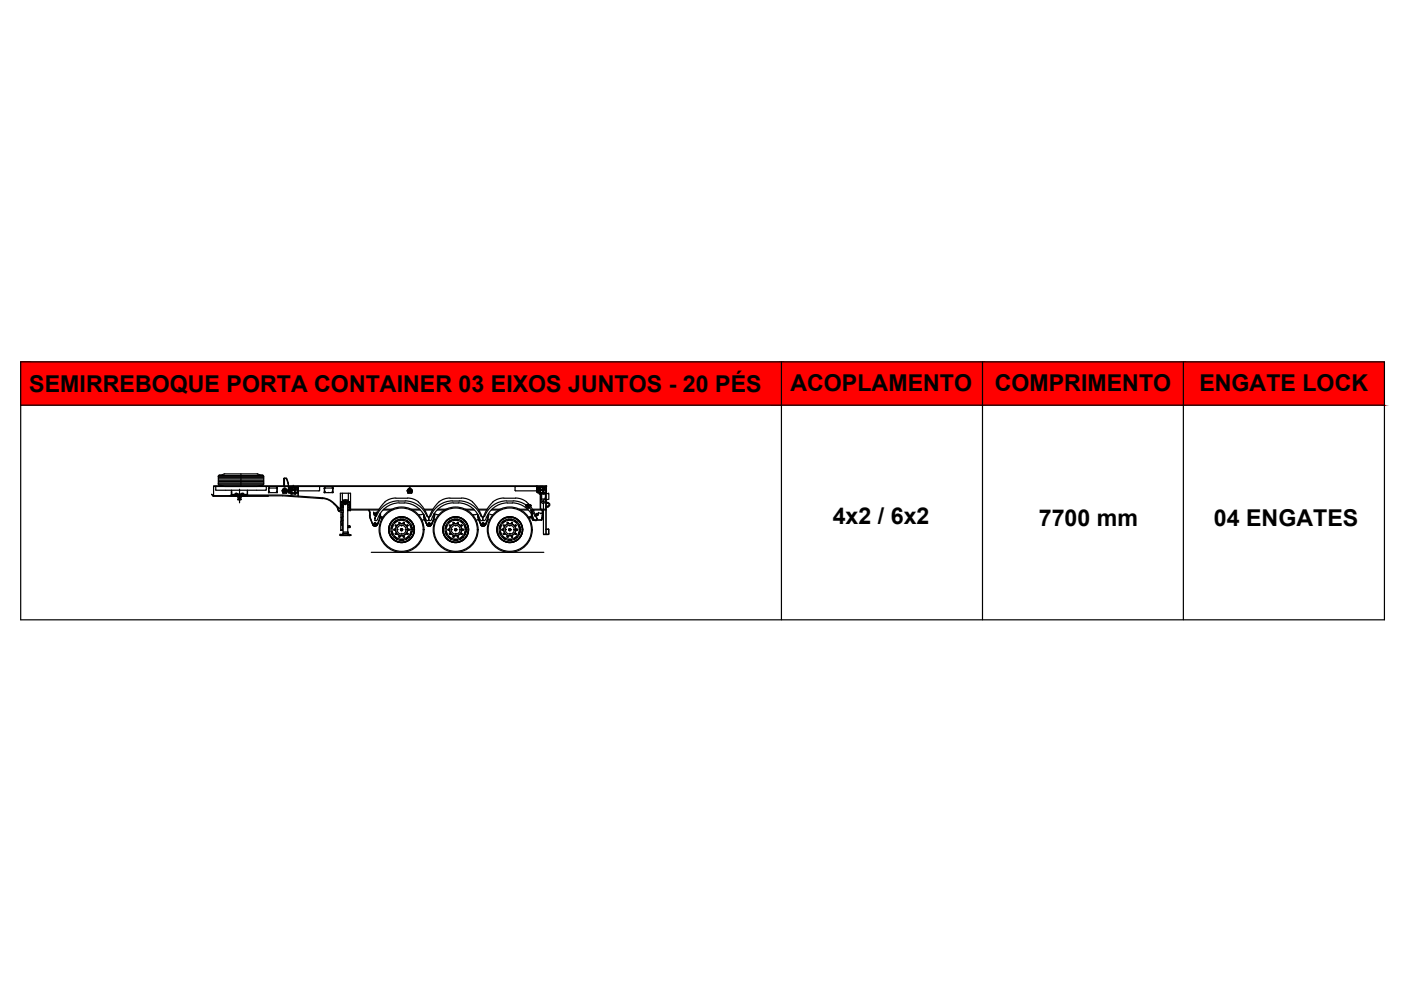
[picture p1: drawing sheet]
<svg xmlns="http://www.w3.org/2000/svg" width="297mm" height="210mm" viewBox="0 0 297 210" stroke-linecap="round" stroke-linejoin="round" font-family="sans-serif">
<defs><g id="words">
<g font-size="4.9">
<text x="6.2" y="83">SEMIRREBOQUE PORTA CONTAINER 03 EIXOS JUNTOS - 20 PÉS</text>
<text x="167.6" y="83">ACOPLAMENTO</text>
<text x="210.9" y="83">COMPRIMENTO</text>
<text x="254.3" y="83">ENGATE LOCK</text>
<text x="176.6" y="111.1">4x2 / 6x2</text>
<text x="220.2" y="111.5">7700 mm</text>
<text x="257.4" y="111.5">04 ENGATES</text>
</g>
</g></defs>
<!-- layer: 0 -->
<g fill="#f00" stroke="#f00" stroke-width=".21">
<path d="M250.9 76.7l42.6 9.2v-9.2zM250.9 76.7l42.6 9.2h-42.6z"/>
<path d="M208.3 76.7l42.6 9.2v-9.2zM208.3 76.7l42.6 9.2h-42.6z"/>
<path d="M165.7 76.7l42.6 9.2v-9.2zM165.7 76.7l42.6 9.2h-42.6z"/>
<path d="M4.4 76.7l161.3 9.2v-9.2zM4.4 76.7l161.3 9.2h-161.3z"/>
</g>
<g fill="none" stroke="#000" stroke-width=".25">
<path d="M4.4 76.7h289.1v54.7h-289.1zM165.7 76.7v54.7M208.3 76.7v54.7M250.9 76.7v54.7M4.4 85.9h289.1M45.3 103h70.6M46.3 102.6l.3 .3M46.3 101.3h9.6M46.3 101.5h9.6M46.3 102.1h9.6M46.3 102.4h9.6M46.3 101.8h9.6"/>
<path d="M46.3 102.6v-1.5h9.6v1.5M46.3 102.6h9.6M46.4 100.8h9.4M46.4 102.8h9.4M46.6 100.7l-.3 .3M46.6 102.9l.9 .2M47.5 100.5h7.1l1.2 .3 .1 .2M47.5 103.1h.1M47.5 100.5l-.9 .2M47.9 103.9h8.5M50.8 105h9.1l8.5 .6M50.8 103.7v2.9"/>
<path d="M51.1 100.5v2.6M55.9 102.6l-.1 .2-1.3 .3M56.4 103.1v.1M56.4 103.8v.1M56.5 103.2v.7M62.2 102.9v1.1M68.4 105.7l1 .2a5.2 5.2 0 0 1 2.1 1.6M68.4 105.6l1.3 .3 1.1 .8M70.9 106.7l.7 .7M71.5 107.5l.7 .5M71.6 107.4l.5 .4M73.9 108h6.5"/>
<path d="M73.9 108.1h6.4M78.3 108.1l.1 .5M78.3 109.2l.2 .9M78.3 108.6l-.1-.3 .2 .3M78.4 108.6v.6M78.4 109.2l.2 .8M78.6 110.1l.4 1.2M78.6 110.1l.5 1.2M78.7 117.1h36.6M79 111.3a.53 .53 0 0 0 .5 .3 .53 .53 0 0 0 .5-.3M79.1 111.3l.4 .3 .5-.3M79.2 108.8h.1"/>
<path d="M79.3 108.9l.4 .2M79.5 108.8l.2 .1M79.6 109.6l-.1 .7M79.8 108.8h.1M80.2 110.8l-.2 .5M80.5 110.1l-.5 1.2M80.6 109v.2M80.6 109.2l-.2 .8M80.6 109.7l.5 .1M80.6 108.9v.3M80.7 109.5l.5 .1M80.7 108.9v.3"/>
<path d="M80.7 109.2l-.2 .9-.5 1.2M80.7 109.7l.3 .2M81.2 108.1h1.7M81.4 108h1.8M81.6 106.4l-1.2 1.5-.8 1.7M82.9 112.7a.37 .37 0 0 1 .3 .3 .37 .37 0 0 1-.1 .3M83 112.7l.1 .1M83 112.7l.2 .5M83.1 111.9h-.1M83.1 112.8l.1 .4M83.1 111.9l.1-.5-.2 .5M83.1 111.4a.33 .33 0 0 1 .1 .3 .33 .33 0 0 1-.3 .2"/>
<path d="M83.2 113.3h.1M83.6 114a.32 .32 0 0 1 .4 0 .32 .32 0 0 1 .1 .3v-.1M83.6 113.9h.1zM83.6 113.9l.5 .3M83.7 110.6h.1M83.7 113.9h.1M83.8 113.9l.3 .2M83.9 105.6l-1.4 .3-.9 .5M83.9 105.6h2.5M84 110.4h.1l-.5 .3M84.1 114.2h.1M84.1 110.5l-.5 .2 .1 .1"/>
<path d="M84.1 110.3v.1M84.1 110.3v.2M84.4 106.2a5.2 5.2 0 0 0-4.7 3.3l-.1 .1M84.4 106.2h1.5M84.6 106.6a5.1 5.1 0 0 0-4.7 3.7h-.5M84.7 106.7h1M84.8 114.5h.6M84.9 110.1h.5M84.9 110.1v.1zM84.9 110.2h.1M84.9 114.5h-.1M84.9 114.4v.1"/>
<path d="M84.9 114.4h.4M84.9 110.2h.5M85.4 110.2h-.1M85.4 114.5l.1 .1a.34 .34 0 0 0-.3-.2 .34 .34 0 0 0-.3 .2M85.5 110.1l-.1 .1zM85.7 106.6a5.1 5.1 0 0 1 4.7 3.7l.2 .1M85.9 106.2a5.2 5.2 0 0 1 4.7 3.3l.2 .1M86.2 110.4l.4 .3M86.2 110.3v.2v-.2a.34 .34 0 0 0 .1 .4 .34 .34 0 0 0 .4 0M86.2 110.4l.4 .4M86.2 114.2h.1M86.2 110.4h.2"/>
<path d="M86.4 105.6l1.5 .3 .8 .5M86.6 113.9h.1M86.6 113.9l-.3 .2M86.6 110.6h-.1M86.6 113.9l-.4 .3M86.6 110.8h.1M86.7 113.9h.1M87.1 111.4l.2 .5M87.1 108h1.8M87.1 113.3h.1M87.1 111.4v.1M87.1 111.4h.1"/>
<path d="M87.2 111.6v.3M87.2 113l-.1 .1M87.2 111.6l-.1-.1 .1 .4M87.2 112.8l-.1 .4M87.2 111.9h.1M87.3 112.7l-.1 .1M87.3 111.9h.1M87.3 112.7l-.2 .5 .1-.4M87.4 112.7h-.1M87.4 112.7a.37 .37 0 0 0-.3 .3 .37 .37 0 0 0 .1 .3M87.4 108.1h1.7M87.4 111.9v.1"/>
<path d="M87.6 111.1h.1M88.7 106.4l1.2 1.5 .8 1.7M89.8 109l-1 .1M89.8 110.2l-.3 .1M89.8 110.2h.3M89.8 109.2l.2 .9M89.8 109.1l.2 1M89.9 109.2l.2 .8-.2-.8M90 108h1.8M90.1 110.1l.4 1.2 .5 .3 .4-.3 .5-1.2M90.1 108.1h1.6M90.6 110.4h.2"/>
<path d="M90.8 109.6l.1 .7M90.9 110.3l-.1 .1M90.9 110.3l.1 .1M91 109.6v.7M91 110.4h.2M91.9 110.2h.4M92 108.9l-.1 1.1M92.1 108.9l.9 .2M92.1 109.5v-.6v.9l-.6 1.5a.53 .53 0 0 1-.5 .3 .53 .53 0 0 1-.5-.3l-.5-1.2M92.7 108.1h1.7M92.9 108h1.8M93.1 106.4l-1.2 1.5-.9 1.7"/>
<path d="M94.4 112.7a.37 .37 0 0 1 .3 .3 .37 .37 0 0 1-.1 .3M94.5 112.8l.1 .4M94.5 111.9h-.1M94.6 112.8l.1 .4M94.6 111.4a.33 .33 0 0 1 .1 .3 .33 .33 0 0 1-.3 .2M94.6 111.5l-.1 .4M94.7 111.5l-.1 .4M94.7 113.3h-.1M95.1 114a.32 .32 0 0 1 .3 0 .32 .32 0 0 1 .2 .3M95.1 110.7l.1 .1M95.1 113.9h.1M95.1 110.6h.2"/>
<path d="M95.2 113.9l.3 .2M95.2 113.9l.4 .3M95.2 110.7l-.1 .1M95.4 105.6l-1.5 .3-.8 .5M95.4 110.4h.2l-.5 .3M95.4 105.6h2.5M95.5 114.2h.1M95.6 110.4l-.4 .3M95.6 110.3v.2zM95.6 114.2v.1M95.9 106.2a5.2 5.2 0 0 0-4.7 3.3l-.2 .1M95.9 106.2h1.5"/>
<path d="M96.1 106.6a5.1 5.1 0 0 0-4.7 3.7l-.2 .1M96.1 106.7h1.1M96.3 110.2h.1M96.3 110.1l.1 .1M96.3 114.5l.6 .1a.34 .34 0 0 0-.3-.2 .34 .34 0 0 0-.3 .2l.1-.1M96.3 110.1h.6M96.9 114.5h-.6M96.9 110.2h-.6M97 110.1l-.1 .1zM97.2 106.6a5.1 5.1 0 0 1 4.7 3.7h.4M97.4 106.2a5.2 5.2 0 0 1 4.7 3.3l.1 .1M97.6 110.3l.1 .2"/>
<path d="M97.7 110.4v.1M97.7 114.2h.1M97.7 110.3a.34 .34 0 0 0 .1 .4 .34 .34 0 0 0 .4 0M97.7 110.5l.4 .3M97.9 110.4h-.3l.5 .3M97.9 105.6l1.4 .3 .9 .5M98 113.9h.1M98 113.9l-.3 .2M98.1 110.6h-.2M98.1 113.9h-.1M98.1 113.9l-.4 .3M98.1 110.8h.1"/>
<path d="M98.1 113.9h.1M98.2 113.9h.1M98.5 111.4v.1M98.6 113.1l-.1 .1M98.6 111.4l.2 .5M98.6 108h1.8M98.6 113.1l.1-.3-.1 .4M98.6 111.4h.1M98.6 111.6l.1 .3-.1-.4v.1M98.7 111.9h.1M98.7 112.7v.1M98.7 112.7h.2a.37 .37 0 0 0-.3 .3 .37 .37 0 0 0 .1 .3h-.1"/>
<path d="M98.8 112.7l-.2 .5M98.9 108.1h1.7M98.9 111.9l-.1 .1M99.1 111.1h-.1M100.2 106.4l1.2 1.5 .8 1.7M100.2 109.1h.3M101.2 109l-.7 .1M101.3 109.2l.6 2.1a.53 .53 0 0 0 .5 .3 .53 .53 0 0 0 .5-.3M101.4 109.2l.1 .8M101.5 108h1.8M101.5 110.2l-.5 .1M101.5 110.1l.5 1.2"/>
<path d="M101.5 108.1h1.7M102 111.3l.4 .3 .5-.3M102.3 109.6v.7M102.4 110.3l.2 .1M102.9 110.2l-.3 .2M103.4 110.1l-.5 1.2M103.4 110.2h.2M103.4 110.1l-.4 1.2M103.5 109.2l-.2 .8M103.6 109.5v-.3l-.2 .9M103.6 110.2h.1M103.6 108.9l.5 .2"/>
<path d="M104 109.1h.5M104.2 108.1h1.6M104.3 108h1.8M104.5 106.4l-1.5 2-.6 1.2v.7M105.9 112.7a.35 .35 0 0 1 .3 .3 .35 .35 0 0 1-.2 .3M105.9 112.7h.1M105.9 112.7l.2 .5M106 112.7l.2 .5M106 111.9h-.1M106.1 111.4v.1M106.1 111.4l-.1 .5 .2-.4M106.2 111.4h-.1a.33 .33 0 0 1 .1 .3 .33 .33 0 0 1-.3 .2"/>
<path d="M106.2 113.3h-.1M106.5 110.7l.1 .1zM106.6 110.6h.1M106.6 113.9h-.1M106.6 113.9h.1M106.7 113.9l.3 .2M106.7 113.9l.3 .4a.35 .35 0 0 0-.1-.3 .35 .35 0 0 0-.4 0M106.8 105.6l-1.4 .3-.9 .5M106.8 105.6h2.5M106.9 110.4h.1l-.4 .3M107 114.2h.1M107 110.4l-.4 .4"/>
<path d="M107 110.3l.1 .1M107 110.3v.2M107.4 106.2a5.2 5.2 0 0 0-4.7 3.3l-.2 .1M107.4 106.2h1.4M107.6 106.6a4.9 4.9 0 0 0-4.6 3.6M107.6 106.7h1.1M107.8 110.1l.1 .1zM107.8 114.5h.6M107.8 110.1h.6M107.8 110.2h.1M107.9 114.5l-.1 .1a.34 .34 0 0 1 .3-.2 .34 .34 0 0 1 .3 .2M107.9 114.4l-.1 .1"/>
<path d="M107.9 114.4l.4 .1zM107.9 110.2h.4zM108.4 114.5h.1M108.4 110.1v.1zM108.6 106.6a5.1 5.1 0 0 1 4.7 3.7l.2 .1M108.8 106.2a5.2 5.2 0 0 1 4.7 3.3l.2 .1M109.1 114.2h.1M109.1 110.3l.3 .4 .3 .1M109.2 110.3a.34 .34 0 0 0 .1 .4 .34 .34 0 0 0 .4 0M109.2 114.2h-.1M109.3 105.6l1.5 .3 .8 .5M109.3 110.4h-.2l.5 .3"/>
<path d="M109.5 113.9h.1M109.5 113.9l-.3 .2M109.6 110.6h-.2M109.6 113.9h-.1M109.6 113.9l-.5 .3M110 111.5l.2 .4zM110 113.1h.1M110 113.1l.2-.3-.1 .4M110.1 108h1.8M110.1 113.3h.1M110.1 111.4l-.1 .1M110.1 111.4l.1 .5"/>
<path d="M110.1 111.9h.1M110.2 112.7l-.1 .1M110.2 112.7h.1a.41 .41 0 0 0-.2 .6M110.2 111.9h.1M110.2 112.7l-.2 .5M110.3 112.7h-.1M110.3 108.1h1.7M110.3 111.9v.1M110.5 111.1h.1M111.5 107.2l.2 .4M111.5 107.2h1.1M111.5 107l-.1 .2"/>
<path d="M111.6 107v.4M111.6 106.4l1.2 1.5 .9 1.7M111.7 107.6l.2 .1M111.9 107.5h.3M111.9 107.8h.2M111.9 106.9h.2M112 106.9l-.4 .2M112 106.9v.7M112.1 106.9l.4 .2M112.4 107v.4M112.5 107l.1 .2M112.6 107.3l-.5 .4"/>
<path d="M112.6 107.2v.1M112.6 108.3h.1M112.6 108.1v.2l.2 .1-.2-.1zM112.6 108.3l.2 1M112.7 108.3l.1 .3v.7M112.7 109.2l.1 .1M112.7 109.2h.1M112.7 109.7l-.5 .2M112.7 109.3l.2 .9M112.7 109.7h.1M112.7 109.1h.1M112.7 109.4l-.7 .2"/>
<path d="M112.8 109.2v.1M112.8 109.1h.1M112.8 109.6l-.7 .2M112.8 109.3l.2 .9M112.9 108.1l.2 .1M112.9 108h2.9M113 110.3h1.9M113 108.1h2.8M113.1 110.3h1.8M113.1 108.1l.1 .2zM113.7 109.6l.1 .7M113.8 110.3l-.3 .1"/>
<path d="M113.9 108.9l-.2 .1M114.1 109l-.4 .2M114.2 108.9h.1M114.4 104.7h.1M114.5 108.7l.1 .1M114.5 104.7h.1M114.6 108.9h.1M114.7 108.9h.3v.4M114.7 106.3a.44 .44 0 0 0 .5 .4 .44 .44 0 0 0 .4-.4M114.8 106.3v-.5h.8v.5M114.8 108.1v.1M114.8 108.1h.1"/>
<path d="M114.9 108.7v.1M115 103.1h-69.7v2h14.6l8.5 .6M115 108.4h.1M115 109.3l-.2 .9M115 104.7h-.6M115 108.6v1l-.2 .6M115 108.5v.4v-.1M115 108.6h.1M115 108.4l.2-.1zM115 104.7h.3M115.2 108.3l-.2 .2M115.2 108.3l-.1 .3"/>
<path d="M115.2 104.7h.1M115.2 106.1h.1M115.2 106.6h.1M115.2 108.3h.1M115.2 108.1v.2M115.2 106.7l.1 6.6M115.3 113.3h.6zM115.3 104.7h.1M115.4 104.7h.1M115.6 105.8h.1M115.6 105.7v.1M115.7 104.7l-.1 1.1z"/>
<path d="M115.8 107.4l.3-.1v.2h-.3M115.8 112.2h.5zM115.8 103v10.3M115.8 106.5h.3M115.8 106.7h.3M115.9 113.3h.4M116.1 106.5a.49 .49 0 0 1 .5 .5 .49 .49 0 0 1-.5 .5M116.1 106.7a.32 .32 0 0 1 .3 .3 .32 .32 0 0 1-.3 .3M116.1 106.5v.2M116.3 112.2v1.1M116.3 112.2v.1M116.3 105.8l-.5 .2"/>
<path d="M116.3 104.7h.1M116.3 112.3v1M116.4 104.7v1.1"/>
<circle cx="73.2" cy="106.6" r=".36"/>
<circle cx="79.5" cy="111.1" r=".23"/>
<circle cx="79.5" cy="109" r=".23"/>
<circle cx="79.5" cy="109.9" r=".06"/>
<circle cx="79.5" cy="111.1" r=".11"/>
<circle cx="83.6" cy="112.3" r=".11"/>
<circle cx="83.9" cy="113.2" r=".11"/>
<circle cx="83.9" cy="111.4" r=".11"/>
<circle cx="84.3" cy="112.3" r=".06"/>
<circle cx="84.7" cy="110.9" r=".11"/>
<circle cx="84.7" cy="113.8" r=".11"/>
<circle cx="85.1" cy="112.3" r="4.8"/>
<circle cx="85.1" cy="112.3" r="4.6"/>
<circle cx="85.1" cy="112.3" r="2.27"/>
<circle cx="85.1" cy="112.3" r="2.73"/>
<circle cx="85.1" cy="112.3" r="2.01"/>
<circle cx="85.1" cy="112.3" r="2.65"/>
<circle cx="85.1" cy="112.3" r="1.29"/>
<circle cx="85.1" cy="112.3" r=".95"/>
<circle cx="85.1" cy="112.3" r=".23"/>
<circle cx="85.1" cy="113.1" r=".06"/>
<circle cx="85.1" cy="111.5" r=".06"/>
<circle cx="85.1" cy="112.3" r=".19"/>
<circle cx="85.1" cy="112.3" r=".11"/>
<circle cx="85.6" cy="113.8" r=".11"/>
<circle cx="85.6" cy="110.9" r=".11"/>
<circle cx="86" cy="112.3" r=".06"/>
<circle cx="86.4" cy="113.2" r=".11"/>
<circle cx="86.4" cy="111.4" r=".11"/>
<circle cx="86.7" cy="112.3" r=".11"/>
<circle cx="91" cy="111.1" r=".23"/>
<circle cx="91" cy="111.1" r=".19"/>
<circle cx="91" cy="111.1" r=".11"/>
<circle cx="95.1" cy="112.3" r=".11"/>
<circle cx="95.4" cy="111.4" r=".11"/>
<circle cx="95.4" cy="113.2" r=".11"/>
<circle cx="95.8" cy="112.3" r=".06"/>
<circle cx="96.1" cy="113.8" r=".11"/>
<circle cx="96.1" cy="110.9" r=".11"/>
<circle cx="96.6" cy="112.3" r="4.8"/>
<circle cx="96.6" cy="112.3" r="4.6"/>
<circle cx="96.6" cy="112.3" r="2.27"/>
<circle cx="96.6" cy="112.3" r="2.73"/>
<circle cx="96.6" cy="112.3" r="2.01"/>
<circle cx="96.6" cy="112.3" r="2.65"/>
<circle cx="96.6" cy="112.3" r="1.29"/>
<circle cx="96.6" cy="112.3" r=".95"/>
<circle cx="96.6" cy="112.3" r=".23"/>
<circle cx="96.6" cy="113.1" r=".06"/>
<circle cx="96.6" cy="111.5" r=".06"/>
<circle cx="96.6" cy="112.3" r=".19"/>
<circle cx="96.6" cy="112.3" r=".11"/>
<circle cx="97.1" cy="110.9" r=".11"/>
<circle cx="97.1" cy="113.8" r=".11"/>
<circle cx="97.5" cy="112.3" r=".06"/>
<circle cx="97.8" cy="111.4" r=".11"/>
<circle cx="97.8" cy="113.2" r=".11"/>
<circle cx="98.1" cy="112.3" r=".11"/>
<circle cx="102.4" cy="111.1" r=".23"/>
<circle cx="102.4" cy="111.1" r=".19"/>
<circle cx="102.4" cy="111.1" r=".11"/>
<circle cx="106.5" cy="112.3" r=".11"/>
<circle cx="106.8" cy="113.2" r=".11"/>
<circle cx="106.8" cy="111.4" r=".11"/>
<circle cx="107.2" cy="112.3" r=".06"/>
<circle cx="107.6" cy="113.8" r=".11"/>
<circle cx="107.6" cy="110.9" r=".11"/>
<circle cx="108.1" cy="112.3" r="4.8"/>
<circle cx="108.1" cy="112.3" r="4.6"/>
<circle cx="108.1" cy="112.3" r="2.27"/>
<circle cx="108.1" cy="112.3" r="2.73"/>
<circle cx="108.1" cy="112.3" r="2.01"/>
<circle cx="108.1" cy="112.3" r="2.65"/>
<circle cx="108.1" cy="112.3" r="1.29"/>
<circle cx="108.1" cy="112.3" r=".95"/>
<circle cx="108.1" cy="112.3" r=".23"/>
<circle cx="108.1" cy="113.1" r=".06"/>
<circle cx="108.1" cy="111.5" r=".06"/>
<circle cx="108.1" cy="112.3" r=".19"/>
<circle cx="108.1" cy="112.3" r=".11"/>
<circle cx="108.5" cy="113.8" r=".11"/>
<circle cx="108.5" cy="110.9" r=".11"/>
<circle cx="108.9" cy="112.3" r=".06"/>
<circle cx="109.3" cy="113.2" r=".11"/>
<circle cx="109.3" cy="111.4" r=".11"/>
<circle cx="109.6" cy="112.3" r=".11"/>
<circle cx="111.6" cy="107.2" r=".06"/>
<circle cx="112" cy="107.5" r=".06"/>
<circle cx="112" cy="107.2" r=".19"/>
<circle cx="112.4" cy="107.2" r=".06"/>
<circle cx="113.9" cy="109.1" r=".23"/>
<circle cx="113.9" cy="110" r=".06"/>
<circle cx="115.2" cy="106.3" r=".15"/>
</g>
<!-- layer: 3001042 -->
<path d="M45.2 105.1h11.7" fill="none" stroke="#000" stroke-width=".25"/>
<!-- layer: 3000014-1 -->
<path d="M49.1 105h3.3M49.1 104.9h3.3M49.1 105.1h3.3M49.1 104.8h3.3M49.1 105.1h.1M49.7 104.8v.1M51.8 104.8v.1M52.4 105.1h.1" fill="none" stroke="#000" stroke-width=".25"/>
<!-- layer: 9506609 -->
<g fill="none" stroke="#000" stroke-width=".25">
<path d="M49.6 105v.1M49.6 105h2.3M49.9 104.8h1.9l.1 .2M49.9 104.8l-.3 .2M49.9 105h.1M49.9 105v.1M49.9 104.8h.1M49.9 104.8h1.7M50 104.8v.2M50.2 104.8v.2M50.2 104.8h.1M50.2 105h.1"/>
<path d="M50.4 104.8v.2M50.7 104.8v.2M50.8 104.8v.2M51.2 104.8v.2M51.3 104.8v.2h-1.1M51.4 104.8h-.1M51.4 104.8h.1M51.4 104.8v.2M51.5 104.8v.2M51.6 104.8h.1M51.7 105h.1M51.7 105v.1"/>
<path d="M51.9 105v.1"/>
</g>
<!-- layer: PARAF_SX_FLANG_M -->
<g fill="none" stroke="#000" stroke-width=".25">
<path d="M49.9 105.1h.1M50 105.2h.1M50 105.1h.2M50 105.1v.1M50 104.8v.4l.2-.1M50 104.8h.2h-.2M50 104.8h.1M50.2 105.1h.1M50.2 104.8h.1M50.2 104.8v.3M50.2 105.1v.1M50.2 105.1h.2"/>
<path d="M50.2 105.2h.1M50.2 105.2h-.1M50.2 104.8v.4M50.2 104.8h.2zM50.3 105.1l.1 .1M50.4 104.8v.3M50.4 105.1l-.4 .1M50.4 105.1h.1M50.6 105.2h.1M50.7 105.1h.2M50.7 105.1v.1M50.7 105.1h.1"/>
<path d="M50.7 105.2h.1M50.7 104.8v.4M50.7 104.8h.1M50.8 105.2h.1M50.8 104.8v.4M50.8 104.8h.1M50.9 105.1l-.2 .1M50.9 105.2h.1M50.9 105.1h.1M51.1 105.2h.1M51.1 105.1h.1M51.2 105.1h.2"/>
<path d="M51.2 105.1v.1M51.2 105.2h.1M51.2 105.2h.3M51.2 104.8v.4M51.2 104.8h.1zM51.2 104.8h.1M51.3 105.2h.1M51.3 105.1v.1M51.3 104.8v.3M51.4 105.1v.1M51.4 105.1h.1M51.4 105.2h.1"/>
<path d="M51.4 104.8v.4M51.4 104.8h.1M51.5 105.1h.1M51.5 105.1l.1 .1M51.5 104.8h.1M51.5 104.8v.3M51.5 105.1v.1M51.5 105.2h.1M51.6 105.1h.1"/>
</g>
<!-- layer: 9506611 -->
<g fill="none" stroke="#000" stroke-width=".25">
<path d="M49.9 105h.1M49.9 105v.1h1.8v-.1M50 105v.1M50.2 105v.1M50.3 105h1M50.4 105v.2M50.4 105.9h.7M50.4 105.2h.1M50.5 105.6v.2M50.7 105v.1M50.8 105v.1M51 105.6v.2"/>
<path d="M51.1 105.9l-.6 .1M51.1 105.2h.1M51.2 105l-.1 .6h-.7v-.4M51.3 105v.1M51.4 105v.1M51.5 105v.1M51.7 105h.1"/>
</g>
<!-- layer: 3001027 -->
<path d="M45.1 105.1l.1 .1M45.2 105.1l-.3-.3 .3 .4M45.2 105.2h4.9M49.7 105.1v.1M50.1 105.1l1.1 .1M51.8 105.1v.1" fill="none" stroke="#000" stroke-width=".25"/>
<!-- layer: 3008434 -->
<g fill="none" stroke="#000" stroke-width=".25">
<path d="M49.1 104.8l-.1 .3h-.3M49.1 103.9v.9M49.1 104.9h.1M49.1 104.8h.1M49.1 104.4h.1M49.1 104.9l-.1 .2M49.1 103.9v1M52.4 103.9l.1 1.2M52.4 104.8v.1M52.4 104.8h.1M52.5 104.9v.2h.4M52.5 103.9v.9"/>
<path d="M69.6 104.4h.1"/>
</g>
<!-- layer: 3004556-2 -->
<path d="M50.1 105.1h6.8M51.3 105.1v.1" fill="none" stroke="#000" stroke-width=".25"/>
<!-- layer: 9509213-1 -->
<path d="M72.2 108.3v-3.7h2.1v3.7M72.6 104.6v1.8M73.9 104.6v1.8" fill="none" stroke="#000" stroke-width=".25"/>
<!-- layer: 9500123.001 -->
<path d="M71.5 107.6a1.04 1.04 0 0 0 1.2 1M71.5 107.6h.1M71.7 108h.1M71.7 108.2l.2 .2M71.9 108.3h.1M72.3 108.6h.1M72.6 108.7l.2 .9M72.7 110.3l-.2 .1 .2-.1M72.8 108.6h.1M73.8 108.2l-.1 .1" fill="none" stroke="#000" stroke-width=".25"/>
<!-- layer: 9500123.002 -->
<g fill="none" stroke="#000" stroke-width=".25">
<path d="M72.1 113.4h.1M72.1 113.4v.1M72.2 113.5l.1 .1M72.3 113.6h1.9M72.4 113.4l-.3 .1h.3M72.4 113.4l-.3 .1 .1 .1M72.4 113.5h.1M72.5 113.4h-.1M72.7 107.6h.1M72.7 112.8h1v.3h-1zM72.7 106.3v-.3h1.1v.3h-1M72.8 113.2l-.3 .3"/>
<path d="M72.8 113.2h.9l.3 .3M72.8 113.1h.9M72.8 106.6v.1M72.8 107v.2M72.8 107.5h-.2l.2 .1M72.8 107.6h.1M72.8 106.3v6.5M72.8 113.1v.1M72.8 106.4v1.8M72.8 106.4h-.6v1.9h.6M72.8 106.3h1M72.8 113.2h.1"/>
<path d="M73.1 106h.1M73.2 106.5l-.1 .2 .2-.1M73.3 106h.1M73.3 106.6h.1M73.4 106h.1M73.6 113.2h.1M73.7 113.1v.1M73.7 113.1h.1M73.7 111.5h.5v.4h-.5M73.7 112.8l.1 .3zM73.7 106.4v1.8M73.7 106.6v.1"/>
<path d="M73.7 107v.2M73.7 106.3v6.5M73.7 106.4h.6v1.9h-.6M73.8 112.8v.3M74 113.4h.1M74 113.5h.1M74.1 113.4l.3 .1-.2 .1M74.1 113.5h.1M74.1 113.5h-1.7M74.4 113.4h-.3M74.4 113.4v.1M74.4 113.5h-.3"/>
<circle cx="73.2" cy="106.6" r=".19"/>
<circle cx="73.2" cy="106.6" r=".11"/>
</g>
<!-- layer: 9500123.003 -->
<g fill="none" stroke="#000" stroke-width=".25">
<path d="M72.2 112.4h.3zM72.3 110.7l.1-1.1 .1 .1v1M72.3 108.6v1.1M72.5 111.3h.1M72.5 111.1h.1M72.5 111.2h.1M72.5 111.4h.1M72.5 111h.1M72.5 108.7v1.2M72.5 109.8h.1M72.5 109.7v.1M72.5 110.7h-.3v1.8"/>
<path d="M72.6 111.3h.1M72.6 111.4h.1M72.6 111.2v.2M72.6 111.2v.1M72.6 111.1v.1M72.6 111.1h.1M72.6 110.7v.4M72.6 111.2h.1M72.6 111.1v1.4"/>
</g>
<!-- layer: 9511109 -->
<g fill="none" stroke="#000" stroke-width=".25">
<path d="M74 111.6h.1h-.1l.1 .2M74 111.7l.1 .1M74 111.6v.1M74 111.6h.1M74 111.8h.1M74.1 111.5l.1 .1M74.2 111.7l-.1 .1M74.2 111.6v.1"/>
<circle cx="72.4" cy="107" r=".06"/>
<circle cx="72.4" cy="108.1" r=".06"/>
<circle cx="72.4" cy="106.5" r=".06"/>
<circle cx="72.4" cy="107.6" r=".06"/>
<circle cx="74.1" cy="106.5" r=".06"/>
<circle cx="74.1" cy="107.6" r=".06"/>
<circle cx="74.1" cy="108.1" r=".06"/>
<circle cx="74.1" cy="107" r=".06"/>
<circle cx="74.1" cy="111.7" r=".11"/>
</g>
<!-- layer: 9508174 -->
<g fill="none" stroke="#000" stroke-width=".25">
<path d="M72.2 108h.3v.1l-.1 .1zM72.2 107.5h.3v.1l-.1 .1zM72.2 107l.2-.1 .1 .2h-.3zM72.2 106.4h.3v.2l-.1 .1zM74 108h.2v.1l-.1 .1zM74 107.5h.2v.1l-.1 .1zM74 107l.1-.1 .1 .2h-.2zM74 106.4h.2v.2l-.1 .1z"/>
<circle cx="72.4" cy="107" r=".06"/>
<circle cx="72.4" cy="108.1" r=".06"/>
<circle cx="72.4" cy="106.5" r=".06"/>
<circle cx="72.4" cy="107.6" r=".06"/>
<circle cx="72.4" cy="106.5" r=".11"/>
<circle cx="72.4" cy="107" r=".11"/>
<circle cx="72.4" cy="108.1" r=".11"/>
<circle cx="72.4" cy="107.6" r=".11"/>
<circle cx="74.1" cy="106.5" r=".06"/>
<circle cx="74.1" cy="107.6" r=".06"/>
<circle cx="74.1" cy="108.1" r=".06"/>
<circle cx="74.1" cy="107" r=".06"/>
<circle cx="74.1" cy="108.1" r=".11"/>
<circle cx="74.1" cy="106.5" r=".11"/>
<circle cx="74.1" cy="107.6" r=".11"/>
<circle cx="74.1" cy="107" r=".11"/>
</g>
<!-- layer: 3015306 -->
<path d="M115.9 103v.1" fill="none" stroke="#000" stroke-width=".25"/>
<!-- layer: 3000907-4 -->
<path d="M61.2 103.2v.5M61.2 103.8v.6l.7 .1M62.5 104.5h.6M63.1 103.8l.1 .5-.2 .2M63.2 103.2l-.1 .5M113.8 103.2l.1 .5M113.9 103.8l-.1 .5 .2 .2M114 104.5h.5M115.8 103.8v.6l-.7 .1M115.8 103.2v.5" fill="none" stroke="#000" stroke-width=".25"/>
<!-- layer: 3002591-3 -->
<path d="M61.2 103.2v1.2h.7M63.1 103.2v1.2h-.6M113.9 103.2v1.2h.6M115.8 103.2v1.2h-.7" fill="none" stroke="#000" stroke-width=".25"/>
<!-- layer: 9506884_02 -->
<g fill="none" stroke="#000" stroke-width=".25">
<path d="M61.9 103.4h.1M61.9 103.3h.1M61.9 103.2l-.1 .1M62 103.4h-.1M62 103.2l-.1 .2M62.1 103.1h.2M62.3 103.3v-.1l.1 .2M62.4 103.4h.1M62.4 103.2l.1 .1M114.6 103.2l-.1 .1M114.6 103.4h.1M114.6 103.3h.1"/>
<path d="M114.7 103.4h-.1M114.7 103.2l-.1 .2M114.8 103.1h.2M115 103.3l-.1-.1 .2 .2M115.1 103.4h-.1M115.1 103.4h.1M115.1 103.2l.1 .1"/>
</g>
<!-- layer: 9506884_03 -->
<g fill="none" stroke="#000" stroke-width=".25">
<path d="M61.9 104h.1M61.9 104h.6M61.9 103.9v.1M61.9 103.7h.1M61.9 103.4v.3M62.4 103.4v.3M62.4 103.7h.1M62.5 104h.1M62.5 103.9v.1M114.5 103.9v.1M114.6 103.4v.3M114.6 104h.1"/>
<path d="M114.6 104h.5M114.6 103.7h.1M115.1 103.7h.1M115.1 103.4v.3M115.1 104h.1M115.2 103.9v.1"/>
</g>
<!-- layer: 9506884_04 -->
<g fill="none" stroke="#000" stroke-width=".25">
<path d="M61.7 104.6v.1M61.7 104.7h.1M61.7 104.7h.3M61.8 104.5h.2M61.8 104.5h.1M61.8 104.5l-.1 .1M61.8 104.5h.8M61.8 104.7h.1M61.9 104v.5M62 104.7h.7M62.3 104.5h.3M62.4 104.6h.1"/>
<path d="M62.4 104.5h.1M62.4 104l.1 .5M62.5 104.5h.1M62.5 104.6h.1M62.5 104.5l.1 .1M62.6 104.6h.1M62.5 104.7h.1M62.6 104.5h.1M62.6 104.5l.1 .1M62.7 104.6h.1M62.7 104.7h.1M62.7 104.6v.1"/>
<path d="M114.3 104.6v.1M114.4 104.6h.1M114.5 104.5h.2M114.5 104.5l-.2 .1M114.5 104.5h.1M114.5 104.5h.7M114.6 104l-.1 .5M115 104.5h.2M115.1 104.5h.1M115.1 104l.1 .5M115.1 104.6h.1M115.2 104.6h.1"/>
<path d="M115.2 104.5h.1M115.2 104.5v.1M115.3 104.6h.1M115.3 104.5v.1M115.4 104.6v.1"/>
</g>
<!-- layer: 9506884_05 -->
<g fill="none" stroke="#000" stroke-width=".25">
<path d="M61.5 103.7h.1M61.5 103.6h.1M61.6 103.6l-.1 .1M61.6 103.6h.2M61.6 103.6h.1M61.6 103.6h-.1M61.6 103.8h.1M61.6 103.6h.3h-.1M61.6 103.7h.2M61.8 103.6h.1M61.7 103.6h.1M61.7 103.3v.3"/>
<path d="M61.7 103.7v.1M61.8 103.7h.1M61.8 103.6v.1M61.9 103.5h.1M62 103.5h.1M62 103.8h.1M62 103.3h.1M62.1 103.3h.1M62.1 103.3h-.1M62.2 103.3h.1M62.3 103.3h.1M62.4 103.3h.1"/>
<path d="M62.6 103.5h.1M62.6 103.3v.5M114.2 103.6h.1M114.2 103.7h.1M114.2 103.6v.1M114.2 103.6h.2M114.2 103.7h.2M114.3 103.8h.1M114.3 103.6h.1M114.3 103.6h.2h-.1M114.4 103.6h.1M114.4 103.3v.3"/>
<path d="M114.4 103.7v.1M114.4 103.7h.1M114.4 103.6v.1M114.5 103.6h.1M114.6 103.5h.1M114.7 103.3h.1M114.7 103.8h.1M114.8 103.3h.1M114.9 103.3h.1M115 103.3h.1M115.3 103.5h.1M115.3 103.3v.5"/>
</g>
<!-- layer: 9506884_06 -->
<g fill="none" stroke="#000" stroke-width=".25">
<path d="M61.4 104l.1 .2M61.4 104.1h.1M61.4 104.2h.1M61.5 104.2h.1M61.5 104.1h.1M61.5 104.1v.1M61.5 104h.1M61.5 103.8v.2M61.5 103.9v.1M61.5 103.8h.1M61.6 103.8v.4M61.6 104.2h.1"/>
<path d="M114.1 104.1h.1M114.1 104.2h.1M114.1 104.1v.1M114.1 104h.1M114.1 104v.1M114.2 104.2h.1M114.2 103.8l-.1 .2M114.2 104h.1M114.2 103.9v.1M114.2 103.8h.1M114.2 103.8l.1 .4"/>
</g>
<!-- layer: 9506884_07 -->
<path d="M61.5 103.8h.1M61.6 103.7h.1M114.1 103.8h.1M114.3 103.7h.1" fill="none" stroke="#000" stroke-width=".25"/>
<!-- layer: 9506884_08 -->
<path d="M61.6 104.1h.3M61.9 103.2h-.6v.9h.2M62.4 103.2h.7v.9h-.7M114.3 104.1h.3M114.6 103.2h-.6v.9h.1M115.1 103.2h.6v.9h-.6" fill="none" stroke="#000" stroke-width=".25"/>
<!-- layer: 9506884_09 -->
<g fill="none" stroke="#000" stroke-width=".25">
<path d="M61.5 103.2l.1 .3zM61.5 103.8l.2 .1M61.6 103.8h.1M61.6 103.5v.1M61.6 103.8l.1 .1M61.6 103.7v.1M61.8 103.9h.8M61.8 103.8h.8M62.7 103.8h-.2M62.8 103.5l-.1 .4h-.2M62.8 103.5l.1-.3-.1 .6M114.2 103.2v.3z"/>
<path d="M114.2 103.5h.1M114.2 103.8h.1M114.2 103.5l.1 .1M114.2 103.8h1.1M114.3 103.7l.1 .1M114.4 103.9h.1M114.5 103.8h.8M115.4 103.8h-.1M115.4 103.8l-.1 .1M115.4 103.5l.1 .3M115.5 103.2v.3M115.5 103.2h.1"/>
<path d="M115.5 103.2l-.1 .6"/>
</g>
<!-- layer: 9506884_10 -->
<path d="M61.2 103.1l2 .1zM113.8 103.1l2.1 .1z" fill="none" stroke="#000" stroke-width=".25"/>
<!-- layer: 3015402-2 -->
<path d="M114 104.5h.5M114.8 104.4v1.4" fill="none" stroke="#000" stroke-width=".25"/>
<!-- layer: 3002585-1 -->
<path d="M113.7 104.1l.1 .1M113.8 103.4h.1M113.8 103.6v.3M114.5 104.1v3.9M114.6 104.2v3.8" fill="none" stroke="#000" stroke-width=".25"/>
<!-- layer: 3002588-1 -->
<g fill="none" stroke="#000" stroke-width=".25">
<path d="M63.2 103.9h.1M63.2 104h.1M63.2 103.1v.8M63.2 103.1l4.5 .1M63.2 103.1v.9M67.7 103.1v1h-4.5M109.2 103.1l.1 1h4.5M109.4 103.1l-.2 .1M113.8 103.9v.1M113.8 103.3v.6M113.8 103.2h.1M113.8 104v.1"/>
<path d="M113.8 103.9h.1"/>
</g>
<!-- layer: 3015596 -->
<path d="M61.2 104.5h.6M62.6 104.5h.6" fill="none" stroke="#000" stroke-width=".25"/>
<!-- layer: 3002725-2 -->
<path d="M61.2 103.2v.1M61.2 103.6v.3M63.2 103.4h.1M63.2 103.6v.3M63.2 104.3v.9M63.2 104.2h.1M63.2 104.1v1.1" fill="none" stroke="#000" stroke-width=".25"/>
<!-- layer: 3000024 -->
<path d="M63.2 104.4v.1" fill="none" stroke="#000" stroke-width=".25"/>
<!-- layer: 3008424 -->
<path d="M60.1 103v-1.6h.2v1.6" fill="none" stroke="#000" stroke-width=".25"/>
<!-- layer: 3008427 -->
<path d="M60.6 101.4l.2 .1M60.6 101.4h-.3l.4 .1M60.7 101.5l.4 1M60.8 101.5l.3 .9M61.1 102.5h.1M61.1 102.5v.5M61.2 102.5v.5" fill="none" stroke="#000" stroke-width=".25"/>
<!-- layer: 3001040 -->
<g fill="none" stroke="#000" stroke-width=".25">
<path d="M60.3 104.3l.2 .1z"/>
<circle cx="60" cy="104.1" r=".11"/>
<circle cx="60.8" cy="104.1" r=".11"/>
</g>
<!-- layer: 3001038 -->
<path d="M86.4 104l.2 .1h-.2zM86.8 104.3l.2 .1zM87.2 104l.2 .1z" fill="none" stroke="#000" stroke-width=".25"/>
<!-- layer: 3000409 -->
<g fill="none" stroke="#000" stroke-width=".25">
<path d="M59.8 104.2l.2 .3M59.9 103.9v.2M59.9 103.9l.6-.2 .3 .4M59.9 104l.1 .1zM60 104.5h.7M60.3 104.3l.1 .1zM60.7 104l.1 .1zM60.9 104.2l-.2 .3M86.3 104.2l.2 .3M86.4 103.9v.2M86.4 103.9l.4-.2 .6 .2M86.4 104l.1 .1z"/>
<path d="M86.5 104.5h.7M86.8 104.3l.1 .1zM87.2 104l.2 .1zM87.3 103.9l.1 .2M87.4 104.2l-.2 .3"/>
<circle cx="60.4" cy="104" r=".14"/>
<circle cx="86.9" cy="104" r=".14"/>
</g>
<!-- layer: 3000518-1 -->
<path d="M60.1 104v.5l.1-.6h.4v.6v-.5M60.1 103.9l.3-.2 .2 .2M60.1 103.9v.1M60.3 103.7h.1M60.6 103.9v.1M86.6 104.2v.3zM86.6 103.9l.3-.2 .3 .2M86.6 104v.1M86.6 103.9v.1M86.8 103.7h.1M87.1 103.9v.1M87.2 104l-.1 .5v-.6l-.3-.1-.1 .3" fill="none" stroke="#000" stroke-width=".25"/>
<!-- layer: 9906459 -->
<g fill="none" stroke="#000" stroke-width=".25">
<circle cx="60.4" cy="104" r=".2"/>
<circle cx="60.4" cy="104" r=".15"/>
<circle cx="86.9" cy="104" r=".15"/>
<circle cx="86.9" cy="104" r=".19"/>
</g>
<!-- layer: 9505146 -->
<g fill="none" stroke="#000" stroke-width=".25">
<path d="M59.9 104.1l.1-.1zM60.7 104l.2 .1zM86.4 104l.2 .1zM87.2 104l.2 .1z"/>
<circle cx="60" cy="104.1" r=".09"/>
<circle cx="60.4" cy="104.4" r=".07"/>
<circle cx="60.4" cy="104.4" r=".09"/>
<circle cx="86.9" cy="104.4" r=".07"/>
<circle cx="86.9" cy="104.4" r=".1"/>
</g>
<!-- layer: 9501171 -->
<g fill="none" stroke="#000" stroke-width=".25">
<path d="M59.9 104l.1 .1zM60.7 104l.1 .1zM86.4 104l.2 .1zM87.2 104l.2 .1z"/>
<circle cx="60" cy="104.1" r=".13"/>
<circle cx="60.4" cy="104.3" r=".12"/>
<circle cx="60.4" cy="104.4" r=".07"/>
<circle cx="60.8" cy="104.1" r=".13"/>
<circle cx="86.5" cy="104.1" r=".13"/>
<circle cx="86.9" cy="104.4" r=".07"/>
<circle cx="86.9" cy="104.3" r=".13"/>
<circle cx="87.3" cy="104.1" r=".13"/>
</g>
<!-- layer: 9502510_M12X40 -->
<g fill="none" stroke="#000" stroke-width=".25">
<path d="M59.9 104.1h.1M59.9 104l.1 .1zM59.9 104.2h.1M60 104v.2M60 104l-.1 .2M60 104h.1M60 104.2h.1M60 104.1h.1M60.1 104.1h.1M60.3 104.4h.1M60.3 104.3l.1 .1zM60.3 104.3l.2 .1-.2 .1"/>
<path d="M60.3 104.5h.1M60.4 104.3l-.1 .2M60.4 104.3h.1M60.4 104.5h.1M60.4 104.4h.1M60.5 104.4h.1M60.7 104.1h.1M60.7 104l.1 .1zM60.7 104.2h.1M60.8 104l-.1 .2M60.8 104.2h.1M60.8 104h.1"/>
<path d="M60.8 104.1h.1M60.9 104.1h.1M86.4 104.1h.1M86.4 104l.1 .1zM86.4 104.2h.1M86.5 104v.2M86.5 104l-.1 .2M86.5 104h.1M86.5 104.2h.1M86.5 104.1h.1M86.6 104.1h.1M86.8 104.4h.1"/>
<path d="M86.8 104.3l.1 .1zM86.8 104.3l.2 .1-.2 .1M86.8 104.5h.1M86.9 104.3l-.1 .2M86.9 104.3h.1M86.9 104.5h.1M86.9 104.4h.1M87 104.4h.1M87.2 104.1h.1M87.2 104l.1 .1zM87.2 104.2h.2M87.2 104.2h.1"/>
<path d="M87.3 104l.1 .2M87.3 104l-.1 .2M87.3 104h.1M87.3 104.1h.1M87.3 104.2h.1M87.4 104.1h.1"/>
</g>
<!-- layer: 3002069 -->
<g fill="none" stroke="#000" stroke-width=".25">
<path d="M59.9 103.9v.6M60 104.5h.1M60.1 104.5l.3-.1 .2 .1M60.1 104.5h.1M60.1 104h.1M60.3 103.5l-.4 .2v.2M60.4 103.5h.1M60.4 103.5l.4 .2v.8M60.4 103.7h.1M60.4 104.2h.1M60.6 104.5h.1M60.6 104h.1"/>
<path d="M60.6 104.5h.2M60.8 104.5h.1M86.4 104.5v-.6a.44 .44 0 0 1 .5-.4 .44 .44 0 0 1 .4 .4v.6M86.5 104.5h.1M86.6 104.5l.3-.1 .2 .1M86.6 104.5h.1M86.6 104h.1M86.9 103.5h.1M86.9 103.7h.1M86.9 104.2h.1M87.1 104.5h.1M87.2 104h.1"/>
<path d="M87.2 104.5h.1M87.3 104.5h.1"/>
<circle cx="60.4" cy="104" r=".15"/>
<circle cx="86.9" cy="104" r=".15"/>
</g>
<!-- layer: 3000021 -->
<g fill="none" stroke="#000" stroke-width=".25">
<path d="M57 103.6v.9M57 103.5v.1M57.1 103.5h.1M57.1 104.5h.1M57.1 104.4h.1M57.1 103.6h.1M58.6 103.6h.1M58.6 104.4h.1M58.7 103.6v.7M58.8 103.5h.1M58.8 103.6v.9h-1.8M58.8 103.5h-1.9l.1 .1"/>
<path d="M58.8 103.5v.1v-.1M58.8 103.6h.1M68.8 103.6v.9M68.8 103.5v.1M68.9 103.5h.1M68.9 104.5h.1M68.9 104.4h.1M68.9 103.6h.1M70.4 103.6h.1M70.4 104.4h.1M70.6 103.6v.7M70.6 103.5h.1"/>
<path d="M70.6 103.6v.9h-1.8M70.6 103.5h-1.9l.1 .1M70.6 103.5v.1v-.1M70.6 103.6h.1"/>
</g>
<!-- layer: 3000057-3 -->
<path d="M45.4 103.1h2M45.7 103.8l.1 .1M45.7 103.2v.7M45.8 103.1l-.1 .1M45.8 103.9h2.1" fill="none" stroke="#000" stroke-width=".25"/>
<!-- layer: 9507147 -->
<path d="M115.8 104.6h.1M115.8 104.6l.5 .1" fill="none" stroke="#000" stroke-width=".25"/>
<!-- layer: 3002727 -->
<path d="M115.7 104.5h.1" fill="none" stroke="#000" stroke-width=".25"/>
<use href="#words"/>
</svg>
